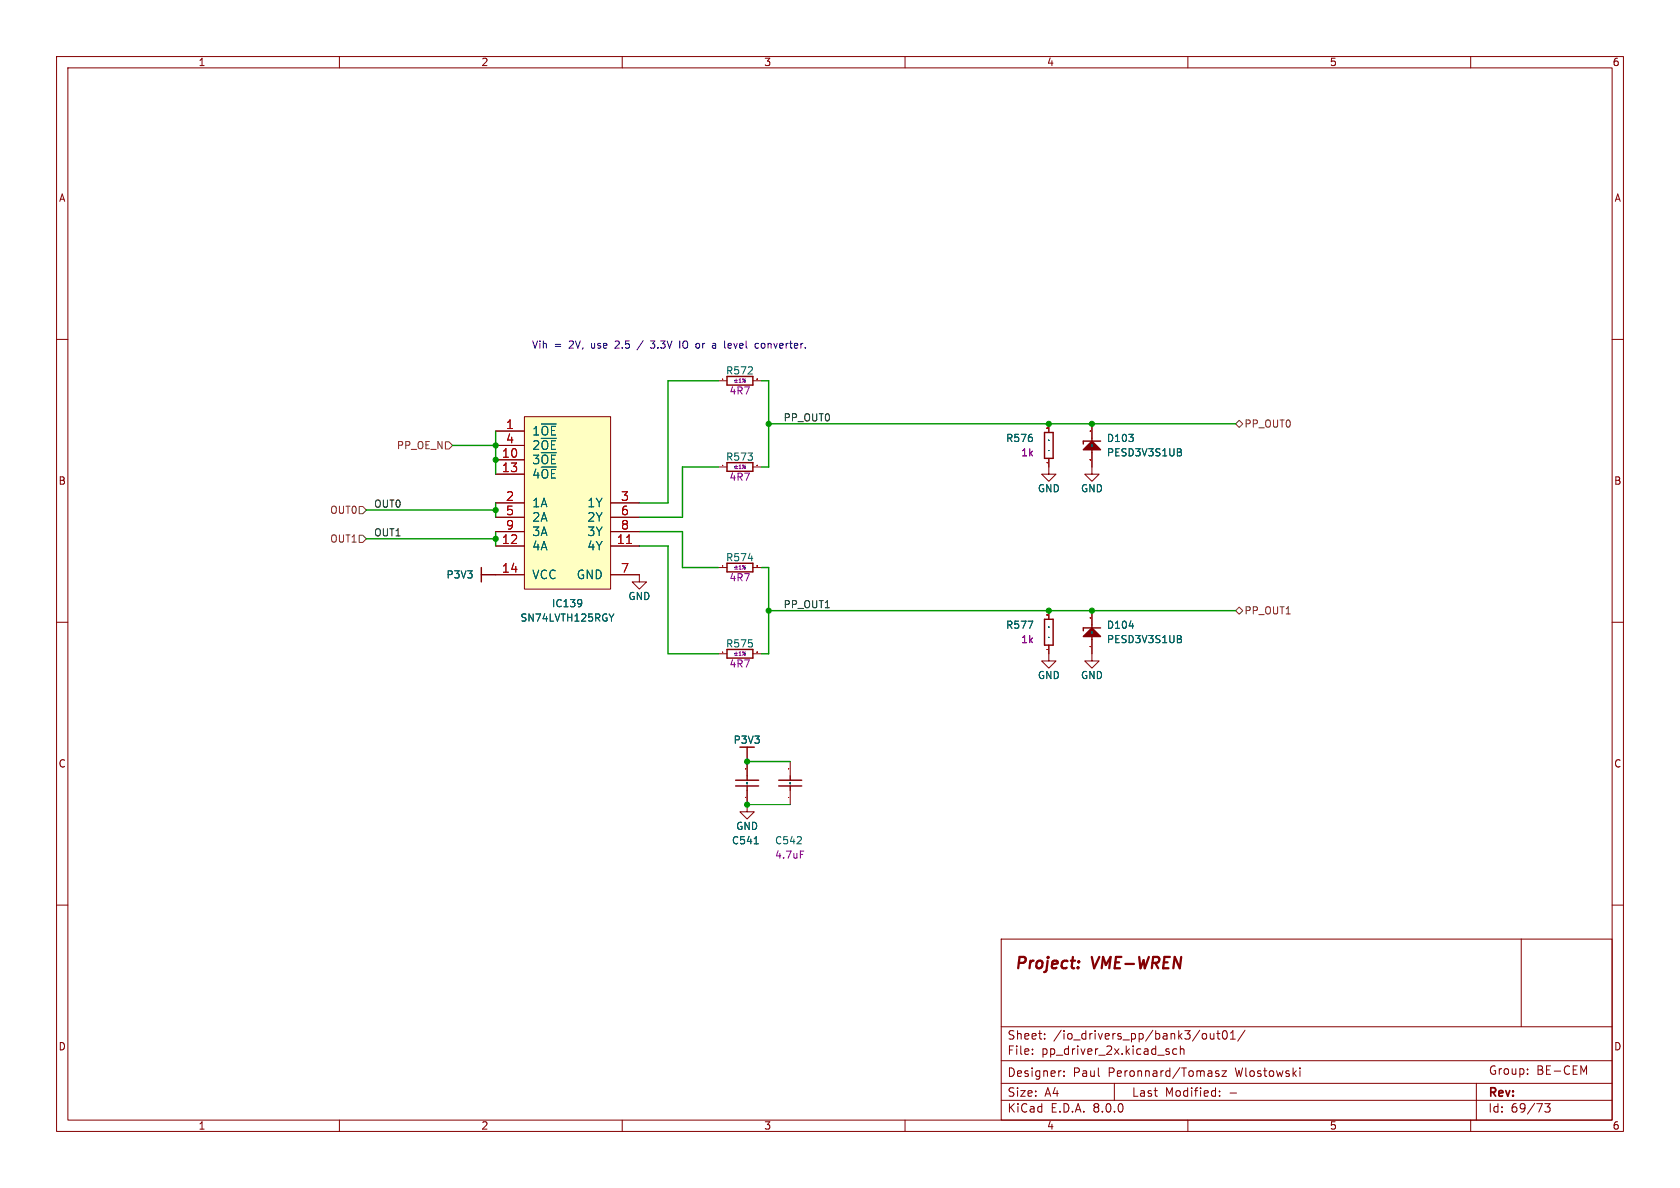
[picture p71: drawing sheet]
<svg xmlns="http://www.w3.org/2000/svg" width="297mm" height="210mm" viewBox="0 0 297 210" stroke-linecap="round" stroke-linejoin="round" font-family="sans-serif">
<defs><g id="words">
<g font-size="2.8" fill="#840000">
<text x="179.3" y="171.9">Project:</text>
<text x="193.1" y="171.9">VME-WREN</text>
</g>
<g font-size="2.1" fill="#a90000">
<text x="89.4" y="75.9">1</text>
<text x="88.6" y="81">10</text>
<text x="88.6" y="83.6">13</text>
<text x="89.4" y="78.5">4</text>
<text x="89.4" y="88.6">2</text>
<text x="109.7" y="88.6">3</text>
<text x="89.4" y="91.2">5</text>
<text x="89.4" y="93.7">9</text>
<text x="109.7" y="91.2">6</text>
<text x="109.7" y="93.7">8</text>
<text x="88.6" y="96.3">12</text>
<text x="88.6" y="101.3">14</text>
<text x="109" y="96.3">11</text>
<text x="109.7" y="101.3">7</text>
</g>
<g font-size="2.1" fill="#006464">
<text x="94" y="77.2">1~{OE}</text>
<text x="94" y="82.3">3~{OE}</text>
<text x="94" y="79.7">2~{OE}</text>
<text x="94" y="84.8">4~{OE}</text>
<text x="94" y="89.9">1A</text>
<text x="103.8" y="89.9">1Y</text>
<text x="94" y="92.4">2A</text>
<text x="94" y="95">3A</text>
<text x="103.8" y="92.4">2Y</text>
<text x="103.8" y="95">3Y</text>
<text x="94" y="97.5">4A</text>
<text x="103.8" y="97.5">4Y</text>
<text x="94" y="102.6">VCC</text>
<text x="101.9" y="102.6">GND</text>
</g>
<g font-size="2.1" fill="#840000">
<text x="178" y="184">Sheet:</text>
<text x="186.2" y="184">/io_drivers_pp/bank3/out01/</text>
<text x="178" y="186.7">File:</text>
<text x="178" y="190.6">Designer:</text>
<text x="184.1" y="186.7">pp_driver_2x.kicad_sch</text>
<text x="189.7" y="190.6">Paul</text>
<text x="196" y="190.6">Peronnard/Tomasz</text>
<text x="218.5" y="190.6">Wlostowski</text>
<text x="263.1" y="190.2">Group:</text>
<text x="271.6" y="190.2">BE-CEM</text>
<text x="178" y="196.9">KiCad</text>
<text x="178" y="194.1">Size:</text>
<text x="184.7" y="194.1">A4</text>
<text x="185.7" y="196.9">E.D.A.</text>
<text x="193.3" y="196.9">8.0.0</text>
<text x="200" y="194.1">Last</text>
<text x="205.9" y="194.1">Modified:</text>
<text x="217.3" y="194.1">-</text>
<text x="263" y="194.3">Rev:</text>
<text x="263" y="196.9">Id:</text>
<text x="267.1" y="196.9">69/73</text>
</g>
<g font-size="1.8" fill="#840000">
<text x="35" y="11.9">1</text>
<text x="85" y="11.9">2</text>
<text x="135" y="11.9">3</text>
<text x="185" y="11.9">4</text>
<text x="235" y="11.9">5</text>
<text x="285" y="11.9">6</text>
<text x="10.3" y="35.9">A</text>
<text x="285.3" y="35.9">A</text>
<text x="10.3" y="85.9">B</text>
<text x="285.3" y="85.9">B</text>
<text x="10.3" y="135.9">C</text>
<text x="285.3" y="135.9">C</text>
<text x="10.3" y="185.9">D</text>
<text x="285.3" y="185.9">D</text>
<text x="35" y="199.9">1</text>
<text x="85" y="199.9">2</text>
<text x="135" y="199.9">3</text>
<text x="185" y="199.9">4</text>
<text x="235" y="199.9">5</text>
<text x="285" y="199.9">6</text>
</g>
<g font-size="1.8" fill="#0000c2">
<text x="94" y="61.8">Vih</text>
<text x="98" y="61.8">=</text>
<text x="100.7" y="61.8">2V,</text>
<text x="104.8" y="61.8">use</text>
<text x="109.2" y="61.8">2.5</text>
<text x="115.9" y="61.8">3.3V</text>
<text x="121.2" y="61.8">IO</text>
<text x="124.3" y="61.8">or</text>
<text x="127.4" y="61.8">a</text>
<text x="129.7" y="61.8">level</text>
<text x="135.4" y="61.8">converter.</text>
</g>
<g font-size="1.8" fill="#840084">
<text x="128.3" y="66.4">R572</text>
<text x="128.9" y="70">4R7</text>
<text x="128.3" y="81.6">R573</text>
<text x="180.4" y="80.9">1k</text>
<text x="128.9" y="85.2">4R7</text>
<text x="128.3" y="99.4">R574</text>
<text x="128.9" y="103">4R7</text>
<text x="180.4" y="113.9">1k</text>
<text x="128.3" y="114.7">R575</text>
<text x="128.9" y="118.2">4R7</text>
<text x="136.9" y="152">4.7uF</text>
</g>
<g font-size="1.8" fill="#0f0f0f">
<text x="138.4" y="74.6">PP_OUT0</text>
<text x="66" y="89.8">OUT0</text>
<text x="66" y="94.9">OUT1</text>
<text x="138.4" y="107.6">PP_OUT1</text>
</g>
<g font-size="1.8" fill="#725600">
<text x="219.9" y="75.8">PP_OUT0</text>
<text x="70.1" y="79.6">PP_OE_N</text>
<text x="58.3" y="91">OUT0</text>
<text x="58.3" y="96.1">OUT1</text>
<text x="219.9" y="108.8">PP_OUT1</text>
</g>
<g font-size="1.8" fill="#006464">
<text x="177.8" y="78.3">R576</text>
<text x="195.6" y="78.3">D103</text>
<text x="195.6" y="80.9">PESD3V3S1UB</text>
<text x="183.4" y="87.2">GND</text>
<text x="191" y="87.2">GND</text>
<text x="78.8" y="102.5">P3V3</text>
<text x="97.5" y="107.5">IC139</text>
<text x="111" y="106.3">GND</text>
<text x="91.9" y="110.1">SN74LVTH125RGY</text>
<text x="177.8" y="111.4">R577</text>
<text x="195.6" y="111.4">D104</text>
<text x="195.6" y="113.9">PESD3V3S1UB</text>
<text x="183.4" y="120.2">GND</text>
<text x="191" y="120.2">GND</text>
<text x="129.6" y="131.7">P3V3</text>
<text x="129.3" y="149.5">C541</text>
<text x="130" y="146.9">GND</text>
<text x="136.9" y="149.5">C542</text>
</g>
</g></defs>
<g fill="none" stroke="#840000" stroke-width=".18">
<path d="M10 10h277v190h-277zM12 12h273v186h-273zM60 10v2M110 10v2M160 10v2M210 10v2M260 10v2M10 60h2M285 60h2M185.4 74.9v1.6M193 74.9v2.6M185.4 81v2.8h1.3l-1.3 1.3-1.3-1.3h1.3"/>
<path d="M193 80v3.8h1.3l-1.3 1.3-1.2-1.3h1.2M10 110h2M127 115.6h1.5M133.1 115.6h1.5M185.4 114v2.8h1.3l-1.3 1.3-1.3-1.3h1.3M185.4 108v1.5M193 113v3.8h1.3l-1.3 1.3-1.2-1.3h1.2M193 108v2.5M285 110h2M132.1 139.7v3.8h1.2l-1.2 1.3-1.3-1.3h1.3M132.1 134.6v2.6M139.7 134.6v2.6"/>
<path d="M139.7 139.7v2.5M10 160h2M285 160h2M177 166h108v32h-108zM268.9 166v15.5M60 198v2M110 198v2M160 198v2M177 194.5h108M177 191.5h108M177 187.5h108M177 181.5h108"/>
<path d="M182.5 186.3v.1M182.5 185.5v.1M184.7 183.6v.1M184.7 182.8v.1M187.5 189.3h.1M188.1 190.1v.2M188.1 189.4v.1M197 191.5v3M206.5 185.9l.2 .2-.2 .3M206.5 185.4l.2 .1M208 185.5l-.4-.1-.3 .3v.4l.2 .2h.5M208.7 185.5l.2-.1 .3 .1 .1 .9"/>
<path d="M208.7 184.9v1.5M210 198v2M212.7 182.8l.3-.1 .3 .3-.1 .6-.2 .1-.3-.1M214 182.7v.9l.4 .1 .2-.1M214.6 182.7v1M215.1 182.7h.6M215.3 182.2v1.3l.4 .2M215.5 189.4l-.4-.1-.2 .2 .1 .2 .5 .2v.3h-.6M215.6 193.7v.1M215.6 192.9v.1M216 189.3h.8l-.8 1h.8M216.2 182.3l.3-.1a.81 .81 0 0 1 .5 .6 .81 .81 0 0 1-.3 .8l-.1 .1a.81 .81 0 0 1-.4-1.4z"/>
<path d="M217.5 183.7h.9M217.5 182.6l.5-.4v1.5M220.1 182.1l-1.3 2M229.8 188.8v.1M229.8 189.3v1M260 198v2M261 191.5v6.5M270.1 189.8v.1M270.1 189v.1M273.1 195.1h.9l-.5 .6 .5 .1v.7l-.3 .1h-.4l-.2-.1M280 189.5l.5-1.1v1.5"/>
</g>
<path d="M190.6 171l.1 .1-.1 .1M190.7 169.9l.1 .1-.1 .1M190.7 169.9l-.1 .1 .1 .1M190.7 169.9v.2" fill="none" stroke="#840000" stroke-width=".4"/>
<g fill="none" stroke="#840000" stroke-width=".25">
<path d="M184.7 76.5h1.5v4.5h-1.5zM193 77.5v2.5M194.6 78h-3.1v.5M128.5 114.8h4.6v1.5h-4.6zM184.7 109.5h1.5v4.5h-1.5zM193 110.5v2.5M194.6 111h-3.1v.5M130 138.9h4.1M130 137.9h4.1M132.1 132.1v2.5M132.1 137.2v.7M132.1 138.9v.8"/>
<path d="M137.7 138.9h4M137.7 137.9h4M139.7 137.2v.7M139.7 138.9v.8"/>
</g>
<g fill="none" stroke="#006464" stroke-width=".18">
<path d="M185.4 77.8h.1M185.4 79.6v.1M193 78.6h.1M193 78.9h.1M193 78.8h.1M208.6 79.9l.3 .3-.1 .3-.2 .1M208.7 79.4l.1 .2-.1 .3M129.9 115.6h.1M129.9 115.5v.1M131.7 115.6h.1M131.7 115.5v.1M181.7 109.8h.9l-.6 1.3"/>
<path d="M185.4 110.8v.1M185.4 112.7h.1M193 111.9h.1M193 111.6v.1M199.6 110.6h.8M208.6 112.9l.3 .3-.1 .3-.2 .1M208.7 112.4l.1 .2-.1 .3M132.1 138.5h.1M132.1 138.3h.1M139.7 138.3h.1M139.7 138.5h.1M139.7 138.5v.1"/>
<path d="M133.3 149.2h.8"/>
</g>
<g fill="none" stroke="#a90000" stroke-width=".18">
<path d="M185.1 75.7h.1M185.2 75.7h.1M192.7 76.2h.1M192.8 76.2h.1M185.1 81.8h.1M185.2 81.8h.1M192.8 81.3h.1M127.8 115.3h.1M133.9 115.3h.1M133.9 115.3h-.1M185.1 114.8h.1M185.2 108.7h.1"/>
<path d="M185.2 114.8h.1M192.7 114.3h.1M192.7 109.2h.1M192.8 114.3h.1M192.8 109.2h.1M131.8 135.9h.1M139.4 135.9h.1M131.8 141h.1M139.4 141h.1"/>
</g>
<g fill="none" stroke="#840084" stroke-width=".18">
<path d="M129.9 115.5h.5M129.9 115.9h.5M130.1 115.3v.4M130.7 115.9h.3M130.7 115.4l.1-.2v.7M131.3 115.3l.1 .1v-.1M131.7 115.2l-.4 .7M141.5 150.4h.6"/>
<circle cx="131.7" cy="115.8" r=".09"/>
</g>
<g fill="#840000" stroke="#840000" stroke-width=".25">
<path d="M191.5 79.5l1.5-1.5 1.6 1.5z"/>
<path d="M191.5 112.5l1.5-1.5 1.6 1.5z"/>
</g>
<path d="M92.7 73.7h15.2v30.4h-15.2z" fill="#ffffc2"/>
<g fill="none" stroke="#840000" stroke-width=".18">
<path d="M87.6 76.2h5.1M87.6 78.7h5.1M92.7 73.7h15.2v30.4h-15.2zM127 67.3h1.5M133.1 67.3h1.5M185.4 74.9v1.6M193 74.9v2.6M87.6 81.3h5.1M87.6 96.5h5.1M87.6 83.8h5.1M87.6 88.9h5.1M87.6 91.4h5.1"/>
<path d="M87.6 94h5.1M107.9 96.5h5.1M107.9 88.9h5.1M107.9 91.4h5.1M107.9 94h5.1M127 82.6h1.5M133.1 82.6h1.5M185.4 81v1.6M193 80v2.6M87.6 101.6h5.1M107.9 101.6h5.1v1.3h1.3l-1.3 1.2-1.2-1.2h1.2M127 100.3h1.5"/>
<path d="M133.1 100.3h1.5M185.4 108v1.5M185.4 114v1.6M193 108v2.5M193 113v2.6M132.1 134.6v2.6M132.1 139.7v2.5"/>
</g>
<g fill="none" stroke="#a90000" stroke-width=".18">
<path d="M127.8 67h.1M133.8 67h.1M133.9 67h.1M185.1 75.7h.1M185.2 75.7h.1M192.7 76.2h.1M192.8 76.2h.1M110.8 96.1h.9M127.8 82.3h.1M133.9 82.3h.1M185.1 81.8h.1M185.2 81.8h.1"/>
<path d="M192.8 81.3h.1M127.8 100.1h.1M133.8 100.1h.1M133.9 100h.1M185.1 114.8h.1M185.2 108.7h.1M185.2 114.8h.1M192.7 114.3h.1M192.7 109.2h.1M192.8 114.3h.1M192.8 109.2h.1M131.8 135.9h.1"/>
<path d="M131.8 141h.1"/>
</g>
<g fill="none" stroke="#006464" stroke-width=".18">
<path d="M129.9 67.3h.1M131.7 67.3h.1M185.4 77.8h.1M185.4 79.6v.1M193 78.6h.1M193 78.9h.1M193 78.8h.1M208.6 79.9l.3 .3-.1 .3-.2 .1M208.7 79.4l.1 .2-.1 .3M129.9 82.6h.1M129.9 82.5v.1M129.9 82.5h.1"/>
<path d="M131.7 82.6h.1M131.7 82.5h.1M132.3 98.7h.8M102.7 106.1h.1a1.07 1.07 0 0 1-.1 1M102.8 106.5l-.1 .2M108.5 108.5l-.4 .7M129.9 100.3h.1M131.7 100.3h.1M181.7 109.8h.9l-.6 1.3M185.4 110.8v.1M185.4 112.7h.1M193 111.9h.1"/>
<path d="M193 111.6v.1M199.6 110.6h.8M208.6 112.9l.3 .3-.1 .3-.2 .1M208.7 112.4l.1 .2-.1 .3M132.1 138.5h.1M132.1 138.3h.1M133.3 149.2h.8"/>
</g>
<path d="M128.5 66.5h4.6v1.6h-4.6zM128.5 99.6h4.6v1.5h-4.6zM128.5 81.8h4.6v1.5h-4.6zM85.1 100.3v2.6M85.1 101.6h2.5" fill="none" stroke="#840000" stroke-width=".25"/>
<g fill="none" stroke="#840084" stroke-width=".18">
<path d="M129.9 67.2h.5M129.9 67.6h.5M130.1 67v.5M130.7 67.1l.1-.1v.6M130.7 67.6h.3M131.3 67l.1 .1v-.1M131.7 67l-.4 .6M129.9 82.5h.5M129.9 82.8h.5M130.1 82.2v.5M130.7 82.4l.1-.2v.6M130.7 82.8h.3"/>
<path d="M131.3 82.2l.1 .2v-.2M131.7 100l-.4 .6M131.7 82.2l-.4 .6M129.9 100.3h.5M129.9 100.6h.5M130.1 100v.5M130.7 100.6h.3M130.7 100.2l.1-.2v.6M131.3 100l.1 .2v-.2"/>
<circle cx="131.7" cy="67.5" r=".09"/>
<circle cx="131.7" cy="82.7" r=".09"/>
<circle cx="131.7" cy="100.5" r=".09"/>
</g>
<path d="M78.7 78.1h.7l.6 .6-.6 .7h-.7zM218.4 74.9l.7-.6 .6 .6-.6 .7zM63.5 94.6h.6l.7 .7-.7 .6h-.6zM63.5 89.5h.6l.7 .7-.7 .6h-.6zM218.4 108l.7-.7 .6 .7-.6 .6z" fill="none" stroke="#725600" stroke-width=".18"/>
<g fill="none" stroke="#0000c2" stroke-width=".18">
<path d="M113.7 60.2l-1.1 1.6M115 60.3h.8l-.5 .5h.2M115 61.4l.5 .1M120.2 60.3v1.2M120.8 60.5v.9M123.6 60.8l.1 .1-.1 .6M126.5 60.8v.7M126.5 61.5h-.1M126.5 61l-.1 .1M128.9 60.7l.3 .1M129.2 61.5h-.3M129.3 61l-.6 .1"/>
<path d="M133.7 60.7l.4 .1M134.1 61.5h-.4M135 60.7l-.3 .1-.1 .1v.5l.4 .1"/>
</g>
<g fill="none" stroke="#009600" stroke-width=".25">
<path d="M80 78.7h7.6M87.6 76.2v7.6M127 67.3h-8.9v21.6h-5.1M134.6 67.3h1.3v15.3h-1.3M135.9 74.9h82.5M64.8 95.3h22.8M64.8 90.2h22.8M87.6 88.9v2.5M87.6 94v2.5M113 96.5h5.1v19.1h8.9M113 94h7.6v6.3h6.4M127 82.6h-6.4v8.8h-7.6"/>
<path d="M134.6 100.3h1.3v15.3h-1.3M135.9 108h82.5M132.1 134.6h7.6"/>
</g>
<path d="M132.1 142.2h7.6" fill="none" stroke="#009600" stroke-width=".18"/>
<g fill="#009600" stroke="#009600" stroke-width=".18">
<circle cx="135.9" cy="108" r=".46"/>
<circle cx="185.4" cy="74.9" r=".46"/>
<circle cx="185.4" cy="108" r=".46"/>
<circle cx="135.9" cy="74.9" r=".46"/>
<circle cx="193" cy="74.9" r=".46"/>
<circle cx="132.1" cy="134.6" r=".46"/>
<circle cx="132.1" cy="142.2" r=".46"/>
<circle cx="193" cy="108" r=".46"/>
<circle cx="87.6" cy="95.3" r=".46"/>
<circle cx="87.6" cy="81.3" r=".46"/>
<circle cx="87.6" cy="78.7" r=".46"/>
<circle cx="87.6" cy="90.2" r=".46"/>
</g>
<use href="#words"/>
</svg>
